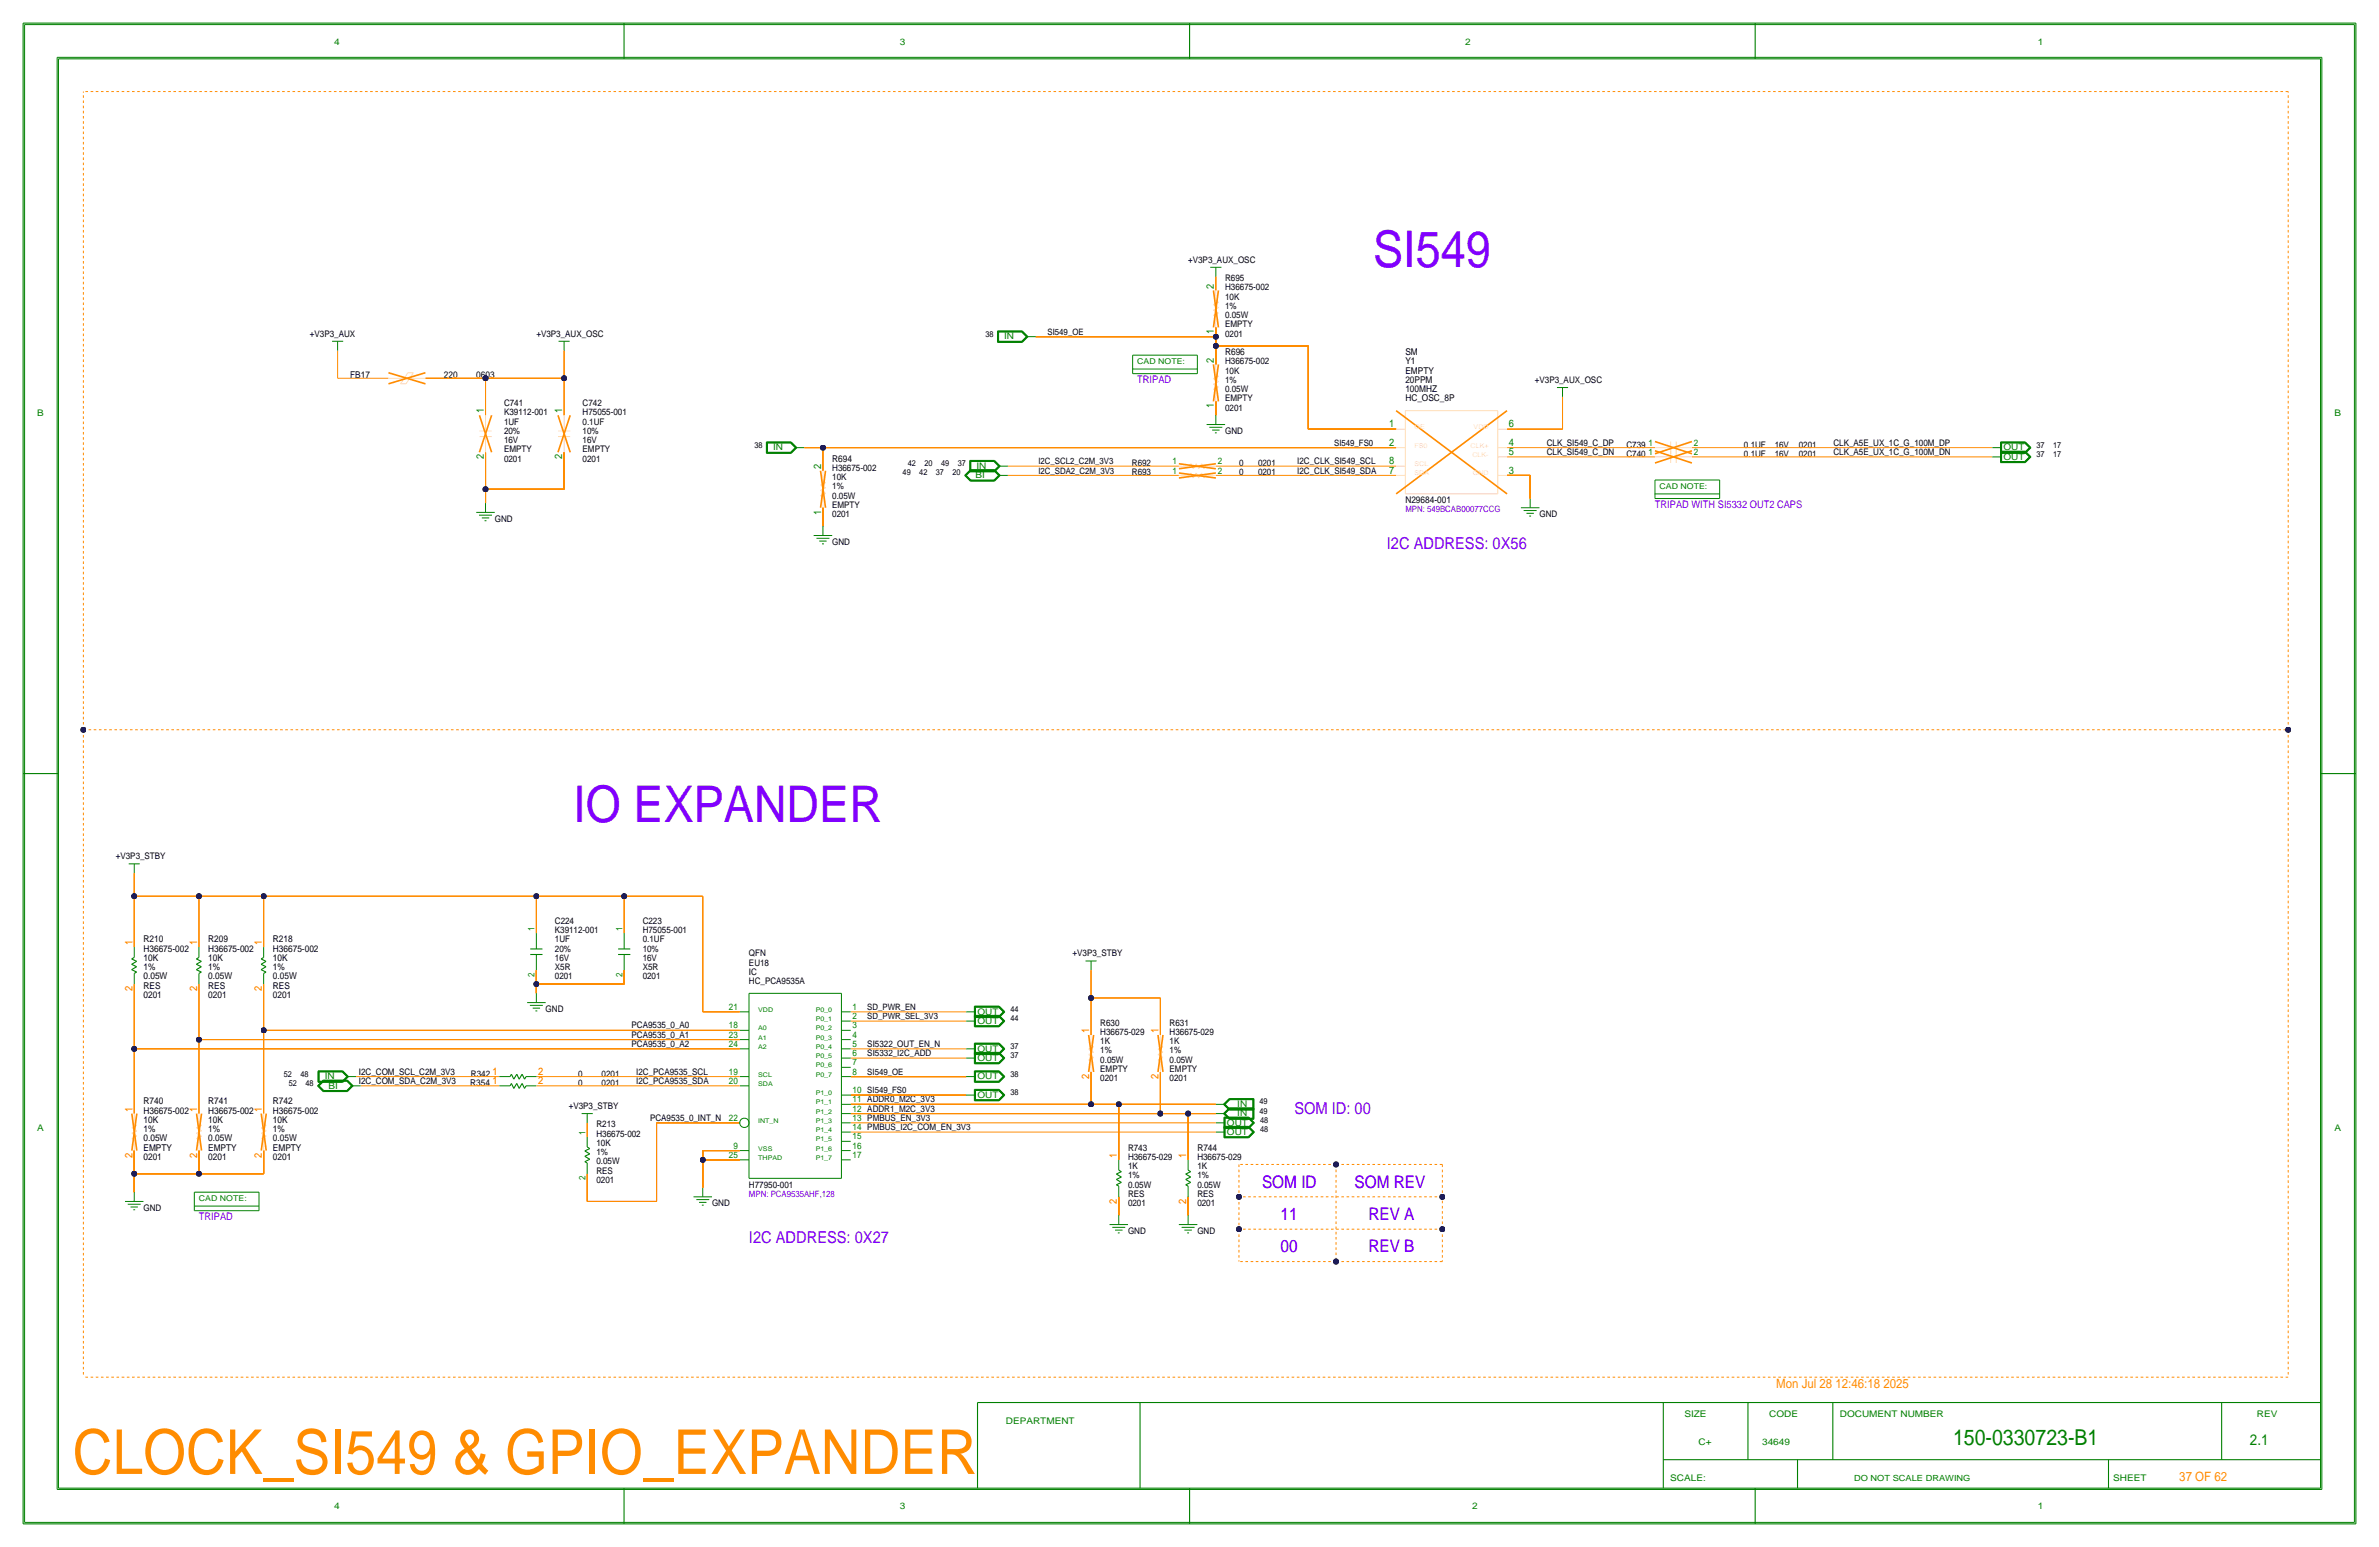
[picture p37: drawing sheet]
<svg xmlns="http://www.w3.org/2000/svg" width="654mm" height="425mm" viewBox="0 0 654 425" stroke-linecap="round" stroke-linejoin="round" font-family="sans-serif">
<defs><g id="words">
<text font-size="17" x="20" y="404.8">CLOCK_SI549 &amp; GPIO_EXPANDER</text>
<g font-size="13.9">
<text x="377.2" y="73.4">SI549</text>
<text x="157.5" y="225.8">IO EXPANDER</text>
</g>
<text font-size="6" x="536.6" y="397">150-0330723-B1</text>
<g font-size="4.7">
<text x="346.8" y="326.1">SOM ID</text>
<text x="351.8" y="335">11</text>
<text x="376" y="335">REV A</text>
<text x="351.8" y="343.9">00</text>
<text x="376" y="343.9">REV B</text>
</g>
<text font-size="4.7" fill="#00f" x="372.2" y="326.1">SOM REV</text>
<g font-size="4.5">
<text x="381.1" y="150.9">I2C ADDRESS: 0X56</text>
<text x="355.7" y="305.8">SOM ID: 00</text>
<text x="205.8" y="341.4">I2C ADDRESS: 0X27</text>
</g>
<text font-size="4.1" x="618.2" y="397">2.1</text>
<g font-size="3.5">
<text x="488" y="381.3">Mon Jul 28 12:46:18 2025</text>
<text x="598.8" y="406.8">37 OF 62</text>
</g>
<g font-size="2.9">
<text x="333.6" y="79.2" transform="rotate(-90 333.6 79.2)">2</text>
<text x="333.6" y="91.8" transform="rotate(-90 333.6 91.8)">1</text>
<text x="333.6" y="99.6" transform="rotate(-90 333.6 99.6)">2</text>
<text x="312.5" y="105.2">TRIPAD</text>
<text x="132.9" y="113.5" transform="rotate(-90 132.9 113.5)">1</text>
<text x="154.5" y="113.5" transform="rotate(-90 154.5 113.5)">1</text>
<text x="333.6" y="112.2" transform="rotate(-90 333.6 112.2)">1</text>
<text x="381.7" y="117.3">1</text>
<text x="414.6" y="117.3">6</text>
<text x="381.7" y="122.4">2</text>
<text x="414.6" y="122.4">4</text>
<text x="414.6" y="125">5</text>
<text x="132.9" y="126.1" transform="rotate(-90 132.9 126.1)">2</text>
<text x="154.5" y="126.1" transform="rotate(-90 154.5 126.1)">2</text>
<text x="225.6" y="128.8" transform="rotate(-90 225.6 128.8)">2</text>
<text x="381.7" y="127.5">8</text>
<text x="381.7" y="130">7</text>
<text x="414.6" y="130">3</text>
<text x="225.6" y="141.4" transform="rotate(-90 225.6 141.4)">1</text>
<text x="454.7" y="139.4">TRIPAD WITH SI5332 OUT2 CAPS</text>
<text x="36.4" y="259.6" transform="rotate(-90 36.4 259.6)">1</text>
<text x="54.2" y="259.6" transform="rotate(-90 54.2 259.6)">1</text>
<text x="71.9" y="259.6" transform="rotate(-90 71.9 259.6)">1</text>
<text x="36.4" y="272.2" transform="rotate(-90 36.4 272.2)">2</text>
<text x="54.2" y="272.2" transform="rotate(-90 54.2 272.2)">2</text>
<text x="71.9" y="272.2" transform="rotate(-90 71.9 272.2)">2</text>
<text x="299.3" y="283.7" transform="rotate(-90 299.3 283.7)">1</text>
<text x="318.3" y="283.7" transform="rotate(-90 318.3 283.7)">1</text>
<text x="135.3" y="297.7">1</text>
<text x="135.3" y="295.1">1</text>
<text x="147.9" y="297.7">2</text>
<text x="147.9" y="295.1">2</text>
<text x="299.3" y="296.3" transform="rotate(-90 299.3 296.3)">2</text>
<text x="318.3" y="296.3" transform="rotate(-90 318.3 296.3)">2</text>
<text x="36.4" y="305.3" transform="rotate(-90 36.4 305.3)">1</text>
<text x="54.2" y="305.3" transform="rotate(-90 54.2 305.3)">1</text>
<text x="71.9" y="305.3" transform="rotate(-90 71.9 305.3)">1</text>
<text x="36.4" y="317.9" transform="rotate(-90 36.4 317.9)">2</text>
<text x="54.2" y="317.9" transform="rotate(-90 54.2 317.9)">2</text>
<text x="71.9" y="317.9" transform="rotate(-90 71.9 317.9)">2</text>
<text x="306.9" y="318" transform="rotate(-90 306.9 318)">1</text>
<text x="325.9" y="318" transform="rotate(-90 325.9 318)">1</text>
<text x="54.7" y="335">TRIPAD</text>
<text x="306.9" y="330.6" transform="rotate(-90 306.9 330.6)">2</text>
<text x="325.9" y="330.6" transform="rotate(-90 325.9 330.6)">2</text>
</g>
<g font-size="2.6">
<text x="336.6" y="97.5">R696</text>
<text x="386.1" y="100.1">Y1</text>
<text x="386.1" y="97.5">SM</text>
<text x="96.2" y="103.9">FB17</text>
<text x="122" y="103.9">220</text>
<text x="130.9" y="103.9">0603</text>
<text x="386.1" y="105.2">20PPM</text>
<text x="386.1" y="107.7">100MHZ</text>
<text x="386.1" y="102.6">EMPTY</text>
<text x="386.1" y="110.2">HC_OSC_8P</text>
<text x="228.7" y="126.7">R694</text>
<text x="386.1" y="138.2">N29684-001</text>
<text x="39.4" y="261.4">H36675-002</text>
<text x="39.4" y="263.9">10K</text>
<text x="39.4" y="258.8">R210</text>
<text x="57.2" y="261.4">H36675-002</text>
<text x="57.2" y="263.9">10K</text>
<text x="57.2" y="258.8">R209</text>
<text x="75" y="261.4">H36675-002</text>
<text x="75" y="263.9">10K</text>
<text x="75" y="258.8">R218</text>
<text x="39.4" y="266.4">1%</text>
<text x="39.4" y="269">0.05W</text>
<text x="57.2" y="266.4">1%</text>
<text x="57.2" y="269">0.05W</text>
<text x="75" y="269">0.05W</text>
<text x="75" y="266.4">1%</text>
<text x="39.4" y="274.1">0201</text>
<text x="39.4" y="271.5">RES</text>
<text x="57.2" y="274.1">0201</text>
<text x="57.2" y="271.5">RES</text>
<text x="75" y="274.1">0201</text>
<text x="75" y="271.5">RES</text>
<text x="129.2" y="298.2">R354</text>
<text x="39.4" y="305.8">H36675-002</text>
<text x="39.4" y="303.3">R740</text>
<text x="57.2" y="303.3">R741</text>
<text x="57.2" y="305.8">H36675-002</text>
<text x="75" y="303.3">R742</text>
<text x="75" y="305.8">H36675-002</text>
<text x="39.4" y="310.9">1%</text>
<text x="39.4" y="308.4">10K</text>
<text x="57.2" y="308.4">10K</text>
<text x="57.2" y="310.9">1%</text>
<text x="75" y="308.4">10K</text>
<text x="75" y="310.9">1%</text>
<text x="39.4" y="316">EMPTY</text>
<text x="39.4" y="313.4">0.05W</text>
<text x="57.2" y="316">EMPTY</text>
<text x="57.2" y="313.4">0.05W</text>
<text x="75" y="316">EMPTY</text>
<text x="75" y="313.4">0.05W</text>
<text x="329" y="316">R744</text>
<text x="39.4" y="318.5">0201</text>
<text x="57.2" y="318.5">0201</text>
<text x="75" y="318.5">0201</text>
</g>
<g font-size="2.5">
<text x="91.8" y="12.2">4</text>
<text x="247.2" y="12.2">3</text>
<text x="402.6" y="12.2">2</text>
<text x="559.9" y="12.2">1</text>
<text x="326.4" y="72.1">+V3P3_AUX_OSC</text>
<text x="336.6" y="77.2">R695</text>
<text x="336.6" y="82.3">10K</text>
<text x="336.6" y="79.8">H36675-002</text>
<text x="336.6" y="84.8">1%</text>
<text x="336.6" y="87.4">0.05W</text>
<text x="336.6" y="89.9">EMPTY</text>
<text x="85.1" y="92.5">+V3P3_AUX</text>
<text x="147.4" y="92.5">+V3P3_AUX_OSC</text>
<text x="275.9" y="93.2">IN</text>
<text x="336.6" y="92.5">0201</text>
<text x="336.6" y="100.1">H36675-002</text>
<text x="336.6" y="107.7">0.05W</text>
<text x="336.6" y="105.2">1%</text>
<text x="336.6" y="102.6">10K</text>
<text x="421.7" y="105.2">+V3P3_AUX_OSC</text>
<text x="138.5" y="111.5">C741</text>
<text x="160.1" y="111.5">C742</text>
<text x="336.6" y="110.2">EMPTY</text>
<text x="336.6" y="112.8">0201</text>
<text x="10.2" y="114.3">B</text>
<text x="138.5" y="114">K39112-001</text>
<text x="138.5" y="119.1">20%</text>
<text x="138.5" y="116.6">1UF</text>
<text x="160.1" y="114">H75055-001</text>
<text x="160.1" y="116.6">0.1UF</text>
<text x="160.1" y="119.1">10%</text>
<text x="336.6" y="119.1">GND</text>
<text x="641.5" y="114.3">B</text>
<text x="138.5" y="124.2">EMPTY</text>
<text x="138.5" y="121.7">16V</text>
<text x="160.1" y="124.2">EMPTY</text>
<text x="160.1" y="121.7">16V</text>
<text x="212.4" y="123.7">IN</text>
<text x="425" y="122.4">CLK_SI549_C_DP</text>
<text x="425" y="125">CLK_SI549_C_DN</text>
<text x="446.9" y="122.9">C739</text>
<text x="446.9" y="125.5">C740</text>
<text x="479.2" y="125.5">0.1UF</text>
<text x="479.2" y="122.9">0.1UF</text>
<text x="487.6" y="125.5">16V</text>
<text x="487.6" y="122.9">16V</text>
<text x="494.2" y="125.5">0201</text>
<text x="494.2" y="122.9">0201</text>
<text x="503.7" y="125">CLK_A5E_UX_1C_G_100M_DN</text>
<text x="503.7" y="122.4">CLK_A5E_UX_1C_G_100M_DP</text>
<text x="550.5" y="123.7">OUT</text>
<text x="138.5" y="126.7">0201</text>
<text x="160.1" y="126.7">0201</text>
<text x="228.7" y="131.8">10K</text>
<text x="228.7" y="129.3">H36675-002</text>
<text x="268" y="131.3">BI</text>
<text x="268.3" y="128.8">IN</text>
<text x="311" y="130.6">R693</text>
<text x="311" y="128">R692</text>
<text x="322.2" y="130">1</text>
<text x="322.2" y="127.5">1</text>
<text x="334.6" y="127.5">2</text>
<text x="334.6" y="130">2</text>
<text x="340.5" y="128">0</text>
<text x="340.5" y="130.6">0</text>
<text x="345.6" y="128">0201</text>
<text x="345.6" y="130.6">0201</text>
<text x="356.4" y="130">I2C_CLK_SI549_SDA</text>
<text x="356.4" y="127.5">I2C_CLK_SI549_SCL</text>
<text x="550.5" y="126.2">OUT</text>
<text x="228.7" y="134.4">1%</text>
<text x="228.7" y="136.9">0.05W</text>
<text x="135.9" y="143.3">GND</text>
<text x="228.7" y="139.4">EMPTY</text>
<text x="228.7" y="142">0201</text>
<text x="423" y="142">GND</text>
<text x="228.7" y="149.6">GND</text>
<text x="31.8" y="236">+V3P3_STBY</text>
<text x="146.9" y="255.8" transform="rotate(-90 146.9 255.8)">1</text>
<text x="152.5" y="256.3">K39112-001</text>
<text x="152.5" y="253.7">C224</text>
<text x="171" y="255.8" transform="rotate(-90 171 255.8)">1</text>
<text x="176.6" y="253.7">C223</text>
<text x="176.6" y="256.3">H75055-001</text>
<text x="152.5" y="261.4">20%</text>
<text x="152.5" y="258.8">1UF</text>
<text x="152.5" y="263.9">16V</text>
<text x="176.6" y="258.8">0.1UF</text>
<text x="176.6" y="261.4">10%</text>
<text x="176.6" y="263.9">16V</text>
<text x="205.8" y="262.6">QFN</text>
<text x="294.7" y="262.6">+V3P3_STBY</text>
<text x="146.9" y="268.2" transform="rotate(-90 146.9 268.2)">2</text>
<text x="152.5" y="269">0201</text>
<text x="152.5" y="266.4">X5R</text>
<text x="171" y="268.2" transform="rotate(-90 171 268.2)">2</text>
<text x="176.6" y="269">0201</text>
<text x="176.6" y="266.4">X5R</text>
<text x="205.8" y="267.7">IC</text>
<text x="205.8" y="265.2">EU18</text>
<text x="205.8" y="270.3">HC_PCA9535A</text>
<text x="149.9" y="277.9">GND</text>
<text x="302.3" y="281.7">R630</text>
<text x="321.4" y="281.7">R631</text>
<text x="173.5" y="282.4">PCA9535_0_A0</text>
<text x="173.5" y="287.5">PCA9535_0_A2</text>
<text x="173.5" y="285">PCA9535_0_A1</text>
<text x="238.3" y="287.5">SI5322_OUT_EN_N</text>
<text x="302.3" y="286.8">1K</text>
<text x="302.3" y="284.2">H36675-029</text>
<text x="321.4" y="284.2">H36675-029</text>
<text x="321.4" y="286.8">1K</text>
<text x="238.3" y="290.1">SI5332_I2C_ADD</text>
<text x="302.3" y="291.8">0.05W</text>
<text x="302.3" y="289.3">1%</text>
<text x="321.4" y="291.8">0.05W</text>
<text x="321.4" y="289.3">1%</text>
<text x="89.2" y="296.4">IN</text>
<text x="90.2" y="299">BI</text>
<text x="98.6" y="295.1">I2C_COM_SCL_C2M_3V3</text>
<text x="98.6" y="297.7">I2C_COM_SDA_C2M_3V3</text>
<text x="129.4" y="295.7">R342</text>
<text x="158.8" y="298.2">0</text>
<text x="158.8" y="295.7">0</text>
<text x="165.3" y="298.2">0201</text>
<text x="165.3" y="295.7">0201</text>
<text x="174.8" y="297.7">I2C_PCA9535_SDA</text>
<text x="174.8" y="295.1">I2C_PCA9535_SCL</text>
<text x="302.3" y="294.4">EMPTY</text>
<text x="302.3" y="296.9">0201</text>
<text x="321.4" y="294.4">EMPTY</text>
<text x="321.4" y="296.9">0201</text>
<text x="156.3" y="304.5">+V3P3_STBY</text>
<text x="339.9" y="304">IN</text>
<text x="10.2" y="310.6">A</text>
<text x="163.9" y="309.6">R213</text>
<text x="178.6" y="307.8">PCA9535_0_INT_N</text>
<text x="337.1" y="311.7">OUT</text>
<text x="337.1" y="309.1">OUT</text>
<text x="339.9" y="306.6">IN</text>
<text x="641.5" y="310.6">A</text>
<text x="163.9" y="317.2">1%</text>
<text x="163.9" y="314.7">10K</text>
<text x="163.9" y="312.2">H36675-002</text>
<text x="201.5" y="315.5">9</text>
<text x="309.9" y="316">R743</text>
<text x="163.9" y="319.8">0.05W</text>
<text x="163.9" y="322.3">RES</text>
<text x="309.9" y="323.6">1%</text>
<text x="309.9" y="321.1">1K</text>
<text x="309.9" y="318.5">H36675-029</text>
<text x="329" y="321.1">1K</text>
<text x="329" y="323.6">1%</text>
<text x="329" y="318.5">H36675-029</text>
<text x="163.9" y="324.9">0201</text>
<text x="205.8" y="326.1">H77950-001</text>
<text x="309.9" y="328.7">RES</text>
<text x="309.9" y="326.1">0.05W</text>
<text x="329" y="326.1">0.05W</text>
<text x="329" y="328.7">RES</text>
<text x="39.4" y="332.5">GND</text>
<text x="195.6" y="331.2">GND</text>
<text x="309.9" y="331.2">0201</text>
<text x="329" y="331.2">0201</text>
<text x="309.9" y="338.8">GND</text>
<text x="329" y="338.8">GND</text>
<text x="462.8" y="389.1">SIZE</text>
<text x="486.1" y="389.1">CODE</text>
<text x="505.5" y="389.1">DOCUMENT NUMBER</text>
<text x="620.1" y="389.1">REV</text>
<text x="276.4" y="391.1">DEPARTMENT</text>
<text x="466.7" y="397">C+</text>
<text x="484.2" y="397">34649</text>
<text x="458.9" y="406.8">SCALE:</text>
<text x="580.6" y="406.8">SHEET</text>
<text x="91.8" y="414.5">4</text>
<text x="247.2" y="414.5">3</text>
<text x="404.5" y="414.5">2</text>
<text x="559.9" y="414.5">1</text>
</g>
<g font-size="2.5" fill="#008000">
<text x="453" y="122.4">1</text>
<text x="453" y="125">1</text>
<text x="465.4" y="122.4">2</text>
<text x="465.4" y="125">2</text>
<text x="200.3" y="277.4">21</text>
<text x="234.2" y="277.4">1</text>
<text x="234.2" y="279.9">2</text>
<text x="268.5" y="281.2">OUT</text>
<text x="268.5" y="278.6">OUT</text>
<text x="200.3" y="282.4">18</text>
<text x="200.3" y="287.5">24</text>
<text x="200.3" y="285">23</text>
<text x="234.2" y="287.5">5</text>
<text x="234.2" y="285">4</text>
<text x="234.2" y="282.4">3</text>
<text x="234.2" y="290.1">6</text>
<text x="234.2" y="292.6">7</text>
<text x="268.5" y="288.8">OUT</text>
<text x="268.5" y="291.3">OUT</text>
<text x="200.3" y="295.1">19</text>
<text x="200.3" y="297.7">20</text>
<text x="234.2" y="295.1">8</text>
<text x="268.5" y="296.4">OUT</text>
<text x="234.2" y="305.3">12 ADDR1_M2C_3V3</text>
<text x="234.2" y="302.8">11 ADDR0_M2C_3V3</text>
<text x="234.2" y="300.2">10 SI549_FS0</text>
<text x="268.5" y="301.5">OUT</text>
<text x="160.8" y="311.7" transform="rotate(-90 160.8 311.7)">1</text>
<text x="200.3" y="307.8">22</text>
<text x="234.2" y="307.8">13 PMBUS_EN_3V3</text>
<text x="234.2" y="310.4">14 PMBUS_I2C_COM_EN_3V3</text>
<text x="234.2" y="315.5">16</text>
<text x="234.2" y="312.9">15</text>
<text x="200.3" y="318">25</text>
<text x="234.2" y="318">17</text>
<text x="160.8" y="324.1" transform="rotate(-90 160.8 324.1)">2</text>
</g>
<g font-size="2.4">
<text x="287.8" y="91.9">SI549_OE</text>
<text x="366.6" y="122.4">SI549_FS0</text>
<text x="285.3" y="127.5">I2C_SCL2_C2M_3V3</text>
<text x="285.3" y="130">I2C_SDA2_C2M_3V3</text>
<text x="386.1" y="140.7">MPN: 549BCAB00077CCG</text>
<text x="238.3" y="277.4">SD_PWR_EN</text>
<text x="238.3" y="279.9">SD_PWR_SEL_3V3</text>
<text x="238.3" y="295.1">SI549_OE</text>
<text x="205.8" y="328.7">MPN: PCA9535AHF,128</text>
</g>
<g font-size="2.3">
<text x="270.8" y="92.5">38</text>
<text x="207.3" y="122.9">38</text>
<text x="559.6" y="125.5">37</text>
<text x="559.6" y="122.9">37</text>
<text x="564.1" y="125.5">17</text>
<text x="564.1" y="122.9">17</text>
<text x="248" y="130.6">49</text>
<text x="249.4" y="128">42</text>
<text x="252.6" y="130.6">42</text>
<text x="254" y="128">20</text>
<text x="257.1" y="130.6">37</text>
<text x="258.6" y="128">49</text>
<text x="261.7" y="130.6">20</text>
<text x="263.1" y="128">37</text>
<text x="277.6" y="277.9">44</text>
<text x="277.6" y="280.4">44</text>
<text x="277.6" y="290.6">37</text>
<text x="277.6" y="288">37</text>
<text x="78" y="295.7">52</text>
<text x="79.3" y="298.2">52</text>
<text x="82.5" y="295.7">48</text>
<text x="83.9" y="298.2">48</text>
<text x="277.6" y="295.7">38</text>
<text x="277.6" y="300.7">38</text>
<text x="346" y="303.3">49</text>
<text x="346" y="305.8">49</text>
<text x="346.2" y="308.4">48</text>
<text x="346.2" y="310.9">48</text>
<text x="509.4" y="406.8">DO NOT SCALE DRAWING</text>
</g>
<g font-size="2.2">
<text x="312.5" y="100.1">CAD NOTE:</text>
<text x="456" y="134.4">CAD NOTE:</text>
<text x="54.7" y="329.9">CAD NOTE:</text>
</g>
<g font-size="1.8">
<text x="388.7" y="117.9">OE</text>
<text x="404.9" y="117.9">VDD</text>
<text x="388.7" y="122.9">FS0</text>
<text x="404.1" y="122.9">CLK+</text>
<text x="404.6" y="125.5">CLK-</text>
<text x="388.7" y="128">SCL</text>
<text x="388.7" y="130.6">SDA</text>
<text x="404.7" y="130.6">GND</text>
<text x="208.3" y="277.9">VDD</text>
<text x="224.1" y="277.9">P0_0</text>
<text x="224.1" y="280.4">P0_1</text>
<text x="208.3" y="285.5">A1</text>
<text x="208.3" y="283">A0</text>
<text x="224.1" y="283">P0_2</text>
<text x="224.1" y="285.5">P0_3</text>
<text x="208.3" y="288">A2</text>
<text x="224.1" y="288">P0_4</text>
<text x="224.1" y="290.6">P0_5</text>
<text x="224.1" y="293.1">P0_6</text>
<text x="208.3" y="298.2">SDA</text>
<text x="208.3" y="295.7">SCL</text>
<text x="224.1" y="295.7">P0_7</text>
<text x="224.1" y="300.7">P1_0</text>
<text x="224.1" y="303.3">P1_1</text>
<text x="224.1" y="305.8">P1_2</text>
<text x="208.3" y="308.4">INT_N</text>
<text x="224.1" y="308.4">P1_3</text>
<text x="224.1" y="310.9">P1_4</text>
<text x="208.3" y="316">VSS</text>
<text x="224.1" y="313.4">P1_5</text>
<text x="224.1" y="316">P1_6</text>
<text x="208.3" y="318.5">THPAD</text>
<text x="224.1" y="318.5">P1_7</text>
</g>
</g></defs>
<!-- layer: Print Layer -->
<g fill="none" stroke="#000" stroke-width=".27">
<path d="M6.8 6.8h640.1zM6.8 6.8v411.3zM15.7 15.7h622.2zM15.7 15.7v393.3zM637.9 15.7v393.3zM646.9 6.8v411.3zM332.5 73.4h3.1zM334.1 75.9v3.9zM334.1 73.4v2.5zM334.1 79.8v2.7zM91.2 93.7h3.1zM92.8 96.3v7.6z"/>
<path d="M92.8 93.7v2.6zM153.5 93.7h3zM155 96.3v7.6zM155 93.7v2.6zM274.1 90.9v3.1zM274.1 94h6.8zM274.1 90.9h6.8zM274.2 91h6.6zM274.2 91v2.9zM274.2 93.9h6.6zM274.3 91.1h6.5zM274.3 91.1v2.7z"/>
<path d="M274.3 93.8h6.5zM274.4 91.2h6.3zM274.4 91.2v2.5zM274.4 93.7h6.3zM280.7 91.2l1.3 1.3zM280.8 91.1l1.3 1.4zM280.8 93.8l1.3-1.3zM280.8 91l1.5 1.5zM280.9 90.9l1.5 1.6zM280.9 94l1.5-1.5zM282 92.5h2.5zM282 92.5l-1.3 1.2z"/>
<path d="M282.3 92.5l-1.5 1.4zM284.5 92.5h49.6zM311.2 97.5h17.8zM311.2 97.5v5.1zM329 97.5v5.1zM334.1 92.5v2.5zM334.1 89.9v2.6zM334.1 95h25.4zM334.1 95v5.1zM334.1 87v2.9zM359.5 95v22.9zM92.8 103.9h13.9z"/>
<path d="M106.7 103.9h4.3zM110 105.4h1.6zM112.1 102.4h1.5zM112.1 102.4l-2.1 3zM112.6 103.9h4.3zM113.6 102.4l-2 3zM116.9 103.9h16.5zM133.4 103.9h21.6zM133.4 103.9v10.1zM133.4 119.9v4.3zM133.4 114v4.4zM155 119.9v4.3z"/>
<path d="M155 114v4.4zM155 103.9v10.1zM311.2 102.6h17.8zM311.2 101.3h17.8zM331.5 116.6h5.1zM332.3 117.3h3.5zM333 118.1h2.1zM333.8 118.9h.5zM334.1 114v2.6zM334.1 110.2v3.8zM334.1 100.1v2.8zM334.1 107.3v2.9z"/>
<path d="M359.5 117.9h24.1zM383.6 117.9h2.5zM386.1 112.8v22.8zM386.1 112.8h25.4zM411.5 117.9h2.6zM411.5 112.8v22.8zM414.1 117.9h15.2zM427.8 106.4h3zM429.3 109v8.9zM429.3 106.4v2.6zM133.4 134.4h21.6zM133.4 124.2v10.2z"/>
<path d="M133.4 134.4v3.8zM133.4 138.2v2.5zM155 124.2v10.2zM210.6 121.4v3.1zM210.6 124.5h6.8zM210.6 121.4h6.8zM210.7 121.5h6.6zM210.7 121.5v2.9zM210.7 124.4h6.6zM210.8 121.6h6.5zM210.8 121.6v2.7zM210.8 124.3h6.5z"/>
<path d="M210.9 121.7h6.3zM210.9 121.7v2.5zM210.9 124.2h6.3zM217.2 121.7l1.3 1.2zM217.3 121.6l1.3 1.3zM217.3 124.3l1.3-1.4zM217.3 121.5l1.5 1.4zM217.4 121.4l1.5 1.5zM217.4 124.5l1.5-1.6zM218.5 122.9h2.5zM218.5 122.9l-1.3 1.3zM218.8 122.9l-1.5 1.5z"/>
<path d="M221 122.9h5.1zM226.1 122.9h157.5zM226.1 122.9v6.4zM226.1 139.4v5.1zM226.1 129.3v2.8zM226.1 136.5v2.9zM265 130.6l1.6 1.5zM265.2 130.6l1.4 1.4zM265.3 130.6l1.4-1.4zM265.3 130.6l1.4 1.3zM265.5 130.6l1.3-1.3zM265.5 130.6l1.3 1.2z"/>
<path d="M266.4 126.4v3.2zM266.4 129.6h6.9zM266.4 126.4h6.9zM266.5 126.5h6.7zM266.5 126.5v3zM266.5 129.5h6.7zM266.6 129l-1.6 1.6zM266.6 132.1h6.7zM266.6 129h6.7zM266.6 129.1l-1.4 1.5zM266.6 132h6.6zM266.6 129.1h6.6z"/>
<path d="M266.6 126.6h6.6zM266.6 126.6v2.8zM266.6 129.4h6.6zM266.7 131.9h6.5zM266.7 129.2h6.5zM266.8 131.8h6.3zM266.8 129.3h6.3zM266.8 126.7h6.3zM266.8 126.7v2.6zM273.1 131.8l1.3-1.2zM273.1 129.3l1.3 1.3zM273.1 126.7l1.3 1.3z"/>
<path d="M273.2 131.9l1.3-1.3zM273.2 129.2l1.3 1.4zM273.2 126.6l1.3 1.4zM273.2 129.4l1.3-1.4zM273.2 129.1l1.5 1.5zM273.2 126.5l1.5 1.5zM273.3 132.1l1.5-1.5zM273.3 129l1.5 1.6zM273.3 126.4l1.5 1.6zM273.3 129.6l1.5-1.6zM274.4 130.6h2.5zM274.4 128h2.5z"/>
<path d="M274.4 128l-1.3 1.3zM274.7 130.6l-1.5 1.4zM274.7 128l-1.5 1.5zM276.9 130.6h47zM276.9 128h47zM323.9 128h2.9zM323.9 130.6h2.9zM331.2 128h2.9zM331.2 130.6h2.9zM334.1 128h49.5zM334.1 130.6h49.5zM383.6 122.9h2.5z"/>
<path d="M383.6 130.6h2.5zM383.6 128h2.5zM386.1 135.6h25.4zM411.5 122.9h2.6zM411.5 125.5h2.6zM411.5 130.6h2.6zM414.1 125.5h40.6zM414.1 122.9h40.6zM414.1 130.6h6.3zM417.9 139.4h5.1zM420.4 136.9v2.5zM420.4 130.6v6.3z"/>
<path d="M454.7 131.8h17.8zM454.7 136.9h17.8zM454.7 135.6h17.8zM454.7 131.8v5.1zM454.7 125.5h4.3zM454.7 122.9h4.3zM460.6 125.5h4.3zM460.6 122.9h4.3zM464.9 122.9h82.5zM464.9 125.5h82.5zM472.5 131.8v5.1zM547.4 125.5h2.6z"/>
<path d="M547.4 122.9h2.6zM549.7 123.9h6.8zM549.7 127.1h6.8zM549.7 123.9v3.2zM549.7 121.4h6.8zM549.7 124.5h6.8zM549.7 121.4v3.1zM549.8 124h6.6zM549.8 124v2.9zM549.8 126.9h6.6zM549.8 121.5h6.6zM549.8 121.5v2.9z"/>
<path d="M549.8 124.4h6.6zM549.9 124.1h6.5zM549.9 124.1v2.7zM549.9 126.8h6.5zM549.9 121.6h6.5zM549.9 121.6v2.7zM549.9 124.3h6.5zM550 124.2h6.3zM550 124.2v2.5zM550 126.7h6.3zM550 121.7h6.3zM550 121.7v2.5z"/>
<path d="M556.3 124.2l1.3 1.3zM556.3 121.7l1.3 1.2zM556.4 124.1l1.3 1.4zM556.4 126.8l1.3-1.3zM556.4 121.6l1.3 1.3zM556.4 124.3l1.3-1.4zM556.4 124l1.5 1.5zM556.4 126.9l1.5-1.4zM556.4 121.5l1.5 1.4zM556.4 124.4l1.5-1.5zM556.5 123.9l1.5 1.6zM556.5 127.1l1.5-1.6z"/>
<path d="M556.5 121.4l1.5 1.5zM556.5 124.5l1.5-1.6zM557.6 125.5l-1.3 1.2zM557.6 122.9l-1.3 1.3zM130.9 140.7h5zM131.6 141.5h3.6zM132.4 142.2h2zM133.1 143h.6zM223.6 147.1h5.1zM224.3 147.8h3.6zM225.1 148.6h2zM225.9 149.4h.5z"/>
<path d="M226.1 144.5v2.6zM418.6 140.2h3.6zM419.4 141h2zM420.2 141.7h.5zM35.4 237.2h3zM36.9 239.8v6.3zM36.9 237.2v2.6zM36.9 246.1h17.8zM36.9 246.1v14zM54.7 246.1h17.7zM54.7 246.1v14zM72.4 246.1h75z"/>
<path d="M72.4 246.1v14zM147.4 256.3v4.3zM147.4 246.1h24.1zM147.4 246.1v10.2zM171.5 246.1h21.6zM171.5 246.1v10.2zM171.5 256.3v4.3zM193.1 246.1v31.8zM36.9 267.3v3zM36.9 260.1v2.8zM36.9 270.3v17.7zM54.7 267.3v3z"/>
<path d="M54.7 260.1v2.8zM54.7 270.3v15.2zM72.4 267.3v3zM72.4 260.1v2.8zM72.4 270.3v12.7zM144.8 275.3h5.1zM145.6 276.1h3.5zM146.4 276.9h2zM147.1 277.6h.5zM147.4 262.1v4.3zM147.4 270.3h24.1zM147.4 266.4v3.9z"/>
<path d="M147.4 270.3v2.5zM147.4 272.8v2.5zM171.5 266.4v3.9zM171.5 262.1v4.3zM193.1 277.9h10.2zM203.3 277.9h2.5zM205.8 272.8h25.4zM205.8 272.8v50.8zM231.2 277.9h2.5zM231.2 272.8v50.8zM233.7 277.9h31.8zM265.5 277.9h2.5z"/>
<path d="M267.7 278.8h6.8zM267.7 278.8v3.2zM267.7 276.3h6.8zM267.7 279.5h6.8zM267.7 276.3v3.2zM267.8 278.9h6.7zM267.8 278.9v3zM267.8 276.4h6.7zM267.8 276.4v2.9zM267.8 279.3h6.7zM267.9 279h6.5zM267.9 279v2.8z"/>
<path d="M267.9 276.5h6.5zM267.9 276.5v2.7zM267.9 279.2h6.5zM268 279.1h6.4zM268 279.1v2.6zM268 276.6h6.4zM268 276.6v2.5zM274.4 279.1l1.2 1.3zM274.4 276.6l1.2 1.3zM274.4 279l1.4 1.4zM274.4 276.5l1.4 1.4zM274.4 279.2l1.4-1.3z"/>
<path d="M274.5 278.9l1.4 1.5zM274.5 276.4l1.4 1.5zM274.5 279.3l1.4-1.4zM274.5 278.8l1.6 1.6zM274.5 276.3l1.6 1.6zM274.5 279.5l1.6-1.6zM275.6 277.9l-1.2 1.2zM298.2 263.9h3.1zM299.8 263.9v2.5zM299.8 274.1h19zM299.8 266.4v7.7zM299.8 274.1v10.1z"/>
<path d="M318.8 274.1v10.1zM36.9 288h166.4zM36.9 288v17.8zM54.7 285.5h148.6zM54.7 285.5v20.3zM72.4 283h130.9zM72.4 283v22.8zM87.2 298.2l1.6 1.6zM87.4 298.2l1.4 1.5zM87.4 294.1v3.1zM87.4 297.2h6.8zM87.4 294.1h6.8z"/>
<path d="M87.5 294.2h6.6zM87.5 294.2v2.9zM87.5 297.1h6.6zM87.5 298.2l1.4-1.4zM87.5 298.2l1.4 1.4zM87.6 294.3h6.5zM87.6 294.3v2.7zM87.6 297h6.5zM87.7 298.2l1.3 1.3zM87.7 294.4h6.3zM87.7 294.4v2.5zM87.7 296.9h6.3z"/>
<path d="M88.8 296.6l-1.6 1.6zM88.8 299.8h6.7zM88.8 296.6h6.7zM88.8 296.7l-1.4 1.5zM88.8 299.7h6.6zM88.8 296.7h6.6zM88.9 299.6h6.5zM88.9 296.8h6.5zM89 296.9l-1.3 1.3zM89 299.5h6.3zM89 296.9h6.3zM94 294.4l1.3 1.3z"/>
<path d="M94.1 294.3l1.4 1.4zM94.1 297l1.4-1.3zM94.1 294.2l1.5 1.5zM94.2 294.1l1.6 1.6zM94.2 297.2l1.6-1.5zM95.3 295.7h2.5zM95.3 295.7l-1.3 1.2zM95.3 299.5l1.3-1.3zM95.3 296.9l1.3 1.3zM95.4 299.6l1.3-1.4zM95.4 296.8l1.3 1.4zM95.4 296.7l1.5 1.5z"/>
<path d="M95.5 299.8l1.5-1.6zM95.5 296.6l1.5 1.6zM95.6 295.7l-1.5 1.4zM96.6 298.2h2.5zM96.9 298.2l-1.5 1.5zM97.8 295.7h39.4zM99.1 298.2h38.1zM137.2 298.2h3zM137.2 295.7h3zM144.5 298.2h2.9zM144.5 295.7h2.9zM147.4 295.7h55.9z"/>
<path d="M147.4 298.2h55.9zM203.3 283h2.5zM203.3 288h2.5zM203.3 295.7h2.5zM203.3 298.2h2.5zM203.3 285.5h2.5zM231.2 283h2.5zM231.2 280.4h2.5zM231.2 290.6h2.5zM231.2 288h2.5zM231.2 285.5h2.5zM231.2 295.7h2.5z"/>
<path d="M231.2 293.1h2.5zM233.7 295.7h31.8zM233.7 288h31.8zM233.7 290.6h31.8zM233.7 280.4h31.8zM265.5 280.4h2.5zM265.5 295.7h2.5zM265.5 288h2.5zM265.5 290.6h2.5zM267.7 282h6.8zM267.7 294.1h6.8zM267.7 297.2h6.8z"/>
<path d="M267.7 294.1v3.1zM267.7 299.2h6.8zM267.7 299.2v3.1zM267.7 286.5h6.8zM267.7 289.6h6.8zM267.7 286.5v3.1zM267.7 289h6.8zM267.7 292.2h6.8zM267.7 289v3.2zM267.8 281.9h6.7zM267.8 294.2h6.7zM267.8 294.2v2.9z"/>
<path d="M267.8 297.1h6.7zM267.8 299.3h6.7zM267.8 299.3v2.9zM267.8 286.6h6.7zM267.8 286.6v2.9zM267.8 289.5h6.7zM267.8 289.1h6.7zM267.8 289.1v2.9zM267.8 292h6.7zM267.9 281.8h6.5zM267.9 294.3h6.5zM267.9 294.3v2.7z"/>
<path d="M267.9 297h6.5zM267.9 299.4h6.5zM267.9 299.4v2.7zM267.9 286.7h6.5zM267.9 286.7v2.7zM267.9 289.4h6.5zM267.9 289.2h6.5zM267.9 289.2v2.7zM267.9 291.9h6.5zM268 281.7h6.4zM268 294.4h6.4zM268 294.4v2.5z"/>
<path d="M268 296.9h6.4zM268 299.5h6.4zM268 299.5v2.5zM268 286.8h6.4zM268 286.8v2.5zM268 289.3h6.4zM268 289.3v2.5zM268 291.8h6.4zM274.4 294.4l1.2 1.3zM274.4 299.5l1.2 1.2zM274.4 286.8l1.2 1.2zM274.4 289.3l1.2 1.3z"/>
<path d="M274.4 281.8l1.4-1.4zM274.4 294.3l1.4 1.4zM274.4 297l1.4-1.3zM274.4 299.4l1.4 1.3zM274.4 286.7l1.4 1.3zM274.4 289.4l1.4-1.4zM274.4 289.2l1.4 1.4zM274.4 291.9l1.4-1.3zM274.5 281.9l1.4-1.5zM274.5 294.2l1.4 1.5zM274.5 297.1l1.4-1.4zM274.5 299.3l1.4 1.4z"/>
<path d="M274.5 286.6l1.4 1.4zM274.5 289.5l1.4-1.5zM274.5 289.1l1.4 1.5zM274.5 292l1.4-1.4zM274.5 282l1.6-1.6zM274.5 294.1l1.6 1.6zM274.5 297.2l1.6-1.5zM274.5 299.2l1.6 1.5zM274.5 286.5l1.6 1.5zM274.5 289.6l1.6-1.6zM274.5 289l1.6 1.6zM274.5 292.2l1.6-1.6z"/>
<path d="M275.6 280.4l-1.2 1.3zM275.6 295.7l-1.2 1.2zM275.6 288l-1.2 1.3zM275.6 290.6l-1.2 1.2zM299.8 291.4v3zM299.8 284.2v2.9zM299.8 294.4v8.9zM318.8 291.4v3zM318.8 284.2v2.9zM318.8 294.4v11.4zM36.9 313v3zM36.9 305.8v2.9z"/>
<path d="M36.9 316v6.3zM54.7 313v3zM54.7 305.8v2.9zM54.7 316v6.3zM72.4 313v3zM72.4 305.8v2.9zM72.4 316v6.3zM159.8 305.8h3.1zM161.3 319.4v2.9zM161.3 312.2v2.8zM161.3 308.4v3.8zM161.3 305.8v2.6z"/>
<path d="M180.4 308.4v21.5zM180.4 308.4h22.9zM193.1 316h10.2zM193.1 316v2.5zM193.1 318.5h10.2zM193.1 318.5v7.6zM203.3 316h2.5zM203.3 318.5h2.5zM231.2 303.3h2.5zM231.2 300.7h2.5zM231.2 308.4h2.5zM231.2 305.8h2.5z"/>
<path d="M231.2 310.9h2.5zM231.2 316h2.5zM231.2 313.4h2.5zM231.2 318.5h2.5zM233.7 310.9h100.4zM233.7 305.8h85.1zM233.7 308.4h100.4zM233.7 303.3h66.1zM233.7 300.7h31.8zM265.5 300.7h2.5zM267.7 302.3h6.8zM267.8 302.2h6.7z"/>
<path d="M267.9 302.1h6.5zM268 302h6.4zM274.4 302.1l1.4-1.4zM274.5 302.2l1.4-1.5zM274.5 302.3l1.6-1.6zM275.6 300.7l-1.2 1.3zM299.8 303.3h7.6zM307.4 318.5v2.9zM307.4 303.3h26.7zM307.4 303.3v15.2zM318.8 305.8h7.6zM326.4 318.5v2.9z"/>
<path d="M326.4 305.8h7.7zM326.4 305.8v12.7zM334.1 305.8h2.5zM334.1 303.3h2.5zM334.1 310.9h2.5zM334.1 308.4h2.5zM336.1 305.8l1.6-1.6zM336.1 305.8l1.6 1.6zM336.1 303.3l1.6-1.6zM336.1 303.3l1.6 1.6zM336.3 305.8l1.5 1.5zM336.3 303.3l1.5 1.4z"/>
<path d="M336.3 309.3h6.8zM336.3 312.5h6.8zM336.3 309.3v3.2zM336.3 306.8h6.8zM336.3 309.9h6.8zM336.3 306.8v3.1zM336.4 309.4h6.7zM336.4 309.4v3zM336.4 312.4h6.7zM336.4 306.9h6.7zM336.4 306.9v2.9zM336.4 309.8h6.7z"/>
<path d="M336.4 305.8l1.4-1.4zM336.4 305.8l1.4 1.4zM336.4 303.3l1.4-1.4zM336.4 303.3l1.4 1.3zM336.5 309.5h6.5zM336.5 309.5v2.8zM336.5 312.3h6.5zM336.5 307h6.5zM336.5 307v2.7zM336.5 309.7h6.5zM336.6 305.8l1.3 1.3zM336.6 303.3l1.3 1.2z"/>
<path d="M336.6 309.6h6.4zM336.6 309.6v2.6zM336.6 312.2h6.4zM336.6 307.1h6.4zM336.6 307.1v2.5zM337.7 307.4h6.8zM337.7 304.2h6.8zM337.7 304.9h6.8zM337.7 301.7h6.8zM337.8 304.3l-1.5 1.5zM337.8 304.3h6.6zM337.8 307.3h6.6z"/>
<path d="M337.8 301.8l-1.5 1.5zM337.8 301.8h6.6zM337.8 304.7h6.6zM337.8 304.4h6.5zM337.8 307.2h6.5zM337.8 301.9h6.5zM337.8 304.6h6.5zM337.9 304.5l-1.3 1.3zM337.9 304.5h6.3zM337.9 307.1h6.3zM337.9 302l-1.3 1.3zM337.9 302h6.3z"/>
<path d="M343 309.6l1.2 1.3zM343 307.1l1.2 1.3zM343 309.5l1.4 1.4zM343 312.3l1.4-1.4zM343 307l1.4 1.4zM343 309.7l1.4-1.3zM343.1 309.4l1.4 1.5zM343.1 312.4l1.4-1.5zM343.1 306.9l1.4 1.5zM343.1 309.8l1.4-1.4zM343.1 309.3l1.6 1.6zM343.1 312.5l1.6-1.6z"/>
<path d="M343.1 306.8l1.6 1.6zM343.1 309.9l1.6-1.5zM344.2 304.5v2.6zM344.2 302v2.5zM344.2 310.9l-1.2 1.3zM344.2 308.4l-1.2 1.2zM344.3 304.4v2.8zM344.3 301.9v2.7zM344.4 304.3v3zM344.4 301.8v2.9zM344.5 304.2v3.2zM344.5 301.7v3.2z"/>
<path d="M34.3 329.9h5.1zM35.1 330.7h3.6zM35.9 331.5h2zM36.6 332.2h.5zM36.9 322.3h17.8zM36.9 322.3v5.1zM36.9 327.4v2.5zM53.4 327.4h17.8zM53.4 332.5h17.8zM53.4 331.2h17.8zM53.4 327.4v5.1zM54.7 322.3h17.7z"/>
<path d="M71.2 327.4v5.1zM161.3 329.9h19.1zM161.3 322.3v7.6zM190.6 328.7h5zM191.3 329.4h3.6zM192.1 330.2h2zM192.8 331h.5zM193.1 326.1v2.6zM205.8 323.6h25.4zM304.9 336.3h5zM305.6 337.1h3.6zM306.4 337.8h2z"/>
<path d="M307.1 338.6h.5zM307.4 325.7v3zM307.4 333.8v2.5zM307.4 328.7v5.1zM323.9 336.3h5.1zM324.7 337.1h3.5zM325.4 337.8h2.1zM326.2 338.6h.5zM326.4 325.7v3zM326.4 333.8v2.5zM326.4 328.7v5.1zM6.8 418.1h640.1z"/>
<path d="M15.7 409h622.2z"/>
<circle cx="204.5" cy="308.4" r="1.28"/>
</g>
<g fill="none" stroke="#000" stroke-width=".27" stroke-dasharray=".7" stroke-linecap="butt">
<path d="M628.7 25.1h-605.8M22.9 200.4h605.8M22.9 200.4v-175.3M22.9 200.4v177.8M628.7 200.4v-175.3M628.7 200.4v177.8M340.4 319.8v8.9M367.1 319.8h-26.7M367.1 319.8v26.7M396.3 319.8v8.9M396.3 319.8h-29.2M340.4 328.7v8.9"/>
<path d="M340.4 337.6v8.9M396.3 328.7h-55.9M396.3 337.6v-8.9M396.3 337.6v8.9M396.3 337.6h-55.9M367.1 346.5h-26.7M396.3 346.5h-29.2M628.7 378.2h-605.8"/>
</g>
<g fill="#000" stroke="#000" stroke-width=".27">
<circle cx="334.1" cy="95" r=".71"/>
<circle cx="334.1" cy="92.5" r=".71"/>
<circle cx="133.4" cy="103.9" r=".71"/>
<circle cx="155" cy="103.9" r=".71"/>
<circle cx="133.4" cy="134.4" r=".71"/>
<circle cx="226.1" cy="122.9" r=".71"/>
<circle cx="22.9" cy="200.4" r=".71"/>
<circle cx="628.7" cy="200.4" r=".71"/>
<circle cx="36.9" cy="246.1" r=".71"/>
<circle cx="54.7" cy="246.1" r=".71"/>
<circle cx="72.4" cy="246.1" r=".71"/>
<circle cx="147.4" cy="246.1" r=".71"/>
<circle cx="171.5" cy="246.1" r=".71"/>
<circle cx="147.4" cy="270.3" r=".71"/>
<circle cx="299.8" cy="274.1" r=".71"/>
<circle cx="36.9" cy="288" r=".71"/>
<circle cx="54.7" cy="285.5" r=".71"/>
<circle cx="72.4" cy="283" r=".71"/>
<circle cx="193.1" cy="318.5" r=".71"/>
<circle cx="299.8" cy="303.3" r=".71"/>
<circle cx="307.4" cy="303.3" r=".71"/>
<circle cx="318.8" cy="305.8" r=".71"/>
<circle cx="326.4" cy="305.8" r=".71"/>
<circle cx="367.1" cy="319.8" r=".71"/>
<circle cx="36.9" cy="322.3" r=".71"/>
<circle cx="54.7" cy="322.3" r=".71"/>
<circle cx="340.4" cy="337.6" r=".71"/>
<circle cx="340.4" cy="328.7" r=".71"/>
<circle cx="396.3" cy="328.7" r=".71"/>
<circle cx="396.3" cy="337.6" r=".71"/>
<circle cx="367.1" cy="346.5" r=".71"/>
</g>
<g fill="none" stroke="#000" stroke-width=".3">
<path d="M6.3 6.3h641zM6.3 6.3v412.2zM16.1 16.2h621.5zM16.1 16.2v392.5zM171.4 6.3v9.9zM326.8 6.3v9.9zM482.2 6.3v9.9zM637.6 16.2v392.5zM647.3 6.3v412.2zM333.4 83.7l1.4-.7zM333.4 83.7l1.4 .8zM333.4 85.1l1.4-.6z"/>
<path d="M333.4 85.1l1.4 .9zM333.4 86.6l1.4-.6zM333.4 86.6l.7 .4zM334.1 82.6l.7 .4zM131.7 118.4h3.4zM131.7 119.9h3.4zM153.3 118.4h3.4zM153.3 119.9h3.4zM333.4 104l1.4-.7zM333.4 104l1.4 .8zM333.4 105.5l1.4-.7zM333.4 105.5l1.4 .8z"/>
<path d="M333.4 106.9l1.4-.6zM333.4 106.9l.7 .4zM334.1 102.9l.7 .4zM225.5 133.2l1.3-.7zM225.5 133.2l1.3 .8zM225.5 134.7l1.3-.7zM225.5 134.7l1.3 .8zM225.5 136.1l1.3-.6zM225.5 136.1l.6 .4zM226.1 132.1l.7 .4zM327.2 127.4l-.4 .6zM327.2 127.4l.7 1.3z"/>
<path d="M327.2 129.9l-.4 .7zM327.2 129.9l.7 1.4zM328.7 127.4l-.8 1.3zM328.7 127.4l.6 1.3zM328.7 129.9l-.8 1.4zM328.7 129.9l.6 1.4zM330.1 127.4l-.8 1.3zM330.1 127.4l.7 1.3zM330.1 129.9l-.8 1.4zM330.1 129.9l.7 1.4zM331.2 128l-.4 .7zM331.2 130.6l-.4 .7z"/>
<path d="M459 123.8v3.4zM459 121.3v3.3zM460.6 123.8v3.4zM460.6 121.3v3.3zM6.3 212.4h9.8zM637.6 212.4h9.7zM36.2 266.3l1.3 .7zM36.2 266.3l1.3-.8zM36.2 264.8l1.3 .7zM36.2 264.8l1.3-.8zM36.2 263.3l1.3 .7zM36.2 263.3l.7-.4z"/>
<path d="M36.9 267.3l.6-.3zM53.9 266.3l1.4 .7zM53.9 266.3l1.4-.8zM53.9 264.8l1.4 .7zM53.9 264.8l1.4-.8zM53.9 263.3l1.4 .7zM53.9 263.3l.8-.4zM54.7 267.3l.6-.3zM71.7 266.3l1.4 .7zM71.7 266.3l1.4-.8zM71.7 264.8l1.4 .7zM71.7 264.8l1.4-.8z"/>
<path d="M71.7 263.3l1.4 .7zM71.7 263.3l.7-.4zM72.4 267.3l.7-.3zM145.7 260.6h3.3zM145.7 262.1h3.3zM169.8 260.6h3.4zM169.8 262.1h3.4zM140.5 297.5l-.3 .7zM140.5 297.5l.7 1.4zM140.5 295l-.3 .7zM140.5 295l.7 1.4zM142 297.5l-.8 1.4z"/>
<path d="M142 297.5l.6 1.4zM142 295l-.8 1.4zM142 295l.6 1.4zM143.5 297.5l-.9 1.4zM143.5 297.5l.6 1.4zM143.5 295l-.9 1.4zM143.5 295l.6 1.4zM144.5 298.2l-.4 .7zM144.5 295.7l-.4 .7zM299.1 291.1l.7 .3zM299.1 291.1l1.4-.7zM299.1 289.6l1.4 .8z"/>
<path d="M299.1 289.6l1.4-.7zM299.1 288.1l1.4 .8zM299.1 288.1l1.4-.6zM299.8 287.1l.7 .4zM318.2 291.1l.6 .3zM318.2 291.1l1.3-.7zM318.2 289.6l1.3 .8zM318.2 289.6l1.3-.7zM318.2 288.1l1.3 .8zM318.2 288.1l1.3-.6zM318.8 287.1l.7 .4zM36.2 312.7l.7 .3z"/>
<path d="M36.2 312.7l1.4-.7zM36.2 311.2l1.4 .8zM36.2 311.2l1.4-.7zM36.2 309.7l1.4 .8zM36.2 309.7l1.4-.6zM36.9 308.7l.7 .4zM54 312.7l.7 .3zM54 312.7l1.4-.7zM54 311.2l1.4 .8zM54 311.2l1.4-.7zM54 309.7l1.4 .8zM54 309.7l1.4-.6z"/>
<path d="M54.7 308.7l.7 .4zM71.8 312.7l.6 .3zM71.8 312.7l1.4-.7zM71.8 311.2l1.4 .8zM71.8 311.2l1.4-.7zM71.8 309.7l1.4 .8zM71.8 309.7l1.4-.6zM72.4 308.7l.8 .4zM160.7 319l.6 .4zM160.7 319l1.4-.6zM160.7 317.6l1.4 .8zM160.7 317.6l1.4-.7z"/>
<path d="M160.7 316.1l1.4 .8zM160.7 316.1l1.4-.7zM161.3 315l.8 .4zM306.7 325.4l.7 .3zM306.7 325.4l1.4-.7zM306.7 323.9l1.4 .8zM306.7 323.9l1.4-.7zM306.7 322.4l1.4 .8zM306.7 322.4l1.4-.6zM307.4 321.4l.7 .4zM325.8 325.4l.6 .3zM325.8 325.4l1.4-.7z"/>
<path d="M325.8 323.9l1.4 .8zM325.8 323.9l1.4-.7zM325.8 322.4l1.4 .8zM325.8 322.4l1.4-.6zM326.4 321.4l.8 .4zM268.6 385.2v23.5zM268.6 385.2h369zM313.2 385.2v23.5zM457 385.2v23.5zM480.3 385.2v15.7zM503.6 385.2v15.7zM610.4 385.2v15.7z"/>
<path d="M6.3 418.5h641zM16.1 408.7h621.5zM171.4 408.7v9.8zM326.8 408.7v9.8zM457 400.9h180.6zM482.2 408.7v9.8zM493.9 400.9v7.8zM579.3 400.9v7.8z"/>
</g>
<g fill="none" stroke="#000" stroke-width=".45">
<path d="M333.4 79.8l1.4 10.1zM334.8 79.8l-1.4 10.1zM106.7 105.4l10.2-3zM106.7 102.4l10.2 3zM131.7 114l3.4 10.2zM135.1 114l-3.4 10.2zM153.3 114l3.4 10.2zM156.7 114l-3.4 10.2zM333.4 100.1l1.4 10.1zM334.8 100.1l-1.4 10.1zM383.6 112.8l30.5 22.8zM225.5 129.3l1.3 10.1z"/>
<path d="M226.8 129.3l-1.3 10.1zM323.9 128.7l10.2-1.3zM323.9 127.4l10.2 1.3zM323.9 131.3l10.2-1.4zM323.9 129.9l10.2 1.4zM383.6 135.6l30.5-22.8zM454.7 127.2l10.2-3.4zM454.7 123.8l10.2 3.4zM454.7 124.6l10.2-3.3zM454.7 121.3l10.2 3.3zM299.1 284.2l1.4 10.2zM300.5 284.2l-1.4 10.2z"/>
<path d="M318.2 284.2l1.3 10.2zM319.5 284.2l-1.3 10.2zM36.2 305.8l1.4 10.2zM37.6 305.8l-1.4 10.2zM54 305.8l1.4 10.2zM55.4 305.8l-1.4 10.2zM71.8 305.8l1.4 10.2zM73.2 305.8l-1.4 10.2z"/>
</g>
<!-- layer: Nets -->
<g fill="none" stroke="#ff8c00" stroke-width=".27">
<path d="M334.1 75.9v3.9zM92.8 96.3v7.6zM155 96.3v7.6zM284.5 92.5h49.6zM334.1 89.9v2.6zM334.1 95v5.1zM334.1 92.5v2.5zM334.1 95h25.4zM359.5 95v22.9zM92.8 103.9h13.9zM116.9 103.9h16.5zM133.4 103.9v10.1z"/>
<path d="M133.4 103.9h21.6zM155 103.9v10.1zM334.1 110.2v3.8zM359.5 117.9h24.1zM414.1 117.9h15.2zM429.3 109v8.9zM133.4 134.4v3.8zM133.4 124.2v10.2zM133.4 134.4h21.6zM155 124.2v10.2zM221 122.9h5.1zM226.1 139.4v5.1z"/>
<path d="M226.1 122.9v6.4zM226.1 122.9h157.5zM276.9 130.6h47zM276.9 128h47zM334.1 130.6h49.5zM334.1 128h49.5zM414.1 130.6h6.3zM414.1 125.5h40.6zM414.1 122.9h40.6zM420.4 130.6v6.3zM464.9 122.9h82.5zM464.9 125.5h82.5z"/>
<path d="M36.9 239.8v6.3zM36.9 246.1v14zM36.9 246.1h17.8zM54.7 246.1v14zM54.7 246.1h17.7zM72.4 246.1v14zM72.4 246.1h75zM147.4 246.1v10.2zM147.4 246.1h24.1zM171.5 246.1v10.2zM171.5 246.1h21.6zM193.1 246.1v31.8z"/>
<path d="M36.9 270.3v17.7zM54.7 270.3v15.2zM72.4 270.3v12.7zM147.4 270.3v2.5zM147.4 266.4v3.9zM147.4 270.3h24.1zM171.5 266.4v3.9zM193.1 277.9h10.2zM233.7 277.9h31.8zM299.8 274.1v10.1zM299.8 266.4v7.7zM299.8 274.1h19z"/>
<path d="M318.8 274.1v10.1zM36.9 288v17.8zM36.9 288h166.4zM54.7 285.5v20.3zM54.7 285.5h148.6zM72.4 283v22.8zM72.4 283h130.9zM97.8 295.7h39.4zM99.1 298.2h38.1zM147.4 298.2h55.9zM147.4 295.7h55.9zM233.7 280.4h31.8z"/>
<path d="M233.7 290.6h31.8zM233.7 288h31.8zM233.7 295.7h31.8zM299.8 294.4v8.9zM318.8 294.4v11.4zM36.9 316v6.3zM54.7 316v6.3zM72.4 316v6.3zM161.3 308.4v3.8zM180.4 308.4v21.5zM180.4 308.4h22.9zM193.1 318.5v7.6z"/>
<path d="M193.1 318.5h10.2zM193.1 316v2.5zM193.1 316h10.2zM233.7 300.7h31.8zM233.7 308.4h100.4zM233.7 310.9h100.4zM233.7 303.3h66.1zM233.7 305.8h85.1zM299.8 303.3h7.6zM307.4 303.3v15.2zM307.4 303.3h26.7zM318.8 305.8h7.6z"/>
<path d="M326.4 305.8v12.7zM326.4 305.8h7.7zM36.9 322.3v5.1zM36.9 322.3h17.8zM54.7 322.3h17.7zM161.3 322.3v7.6zM161.3 329.9h19.1zM307.4 328.7v5.1zM326.4 328.7v5.1z"/>
</g>
<g fill="none" stroke="#ff8c00" stroke-width=".27" stroke-dasharray=".7" stroke-linecap="butt">
<path d="M628.7 25.1h-605.8M22.9 200.4v177.8M22.9 200.4v-175.3M22.9 200.4h605.8M628.7 200.4v177.8M628.7 200.4v-175.3M340.4 319.8v8.9M367.1 319.8v26.7M367.1 319.8h-26.7M396.3 319.8h-29.2M396.3 319.8v8.9M340.4 337.6v8.9"/>
<path d="M340.4 328.7v8.9M396.3 337.6h-55.9M396.3 337.6v8.9M396.3 337.6v-8.9M396.3 328.7h-55.9M367.1 346.5h-26.7M396.3 346.5h-29.2M628.7 378.2h-605.8"/>
</g>
<g fill="#000" stroke="#000" stroke-width=".27">
<circle cx="334.1" cy="95" r=".71"/>
<circle cx="334.1" cy="92.5" r=".71"/>
<circle cx="133.4" cy="103.9" r=".71"/>
<circle cx="155" cy="103.9" r=".71"/>
<circle cx="133.4" cy="134.4" r=".71"/>
<circle cx="226.1" cy="122.9" r=".71"/>
<circle cx="22.9" cy="200.4" r=".71"/>
<circle cx="628.7" cy="200.4" r=".71"/>
<circle cx="36.9" cy="246.1" r=".71"/>
<circle cx="54.7" cy="246.1" r=".71"/>
<circle cx="72.4" cy="246.1" r=".71"/>
<circle cx="147.4" cy="246.1" r=".71"/>
<circle cx="171.5" cy="246.1" r=".71"/>
<circle cx="147.4" cy="270.3" r=".71"/>
<circle cx="299.8" cy="274.1" r=".71"/>
<circle cx="36.9" cy="288" r=".71"/>
<circle cx="54.7" cy="285.5" r=".71"/>
<circle cx="72.4" cy="283" r=".71"/>
<circle cx="193.1" cy="318.5" r=".71"/>
<circle cx="299.8" cy="303.3" r=".71"/>
<circle cx="307.4" cy="303.3" r=".71"/>
<circle cx="318.8" cy="305.8" r=".71"/>
<circle cx="326.4" cy="305.8" r=".71"/>
<circle cx="367.1" cy="319.8" r=".71"/>
<circle cx="36.9" cy="322.3" r=".71"/>
<circle cx="54.7" cy="322.3" r=".71"/>
<circle cx="340.4" cy="337.6" r=".71"/>
<circle cx="340.4" cy="328.7" r=".71"/>
<circle cx="396.3" cy="328.7" r=".71"/>
<circle cx="396.3" cy="337.6" r=".71"/>
<circle cx="367.1" cy="346.5" r=".71"/>
</g>
<!-- layer: Components -->
<g fill="none" stroke="#ffdab9" stroke-width=".27">
<path d="M334.1 79.8v2.7zM334.1 87v2.9zM106.7 103.9h4.3zM110 105.4h1.6zM112.1 102.4h1.5zM112.1 102.4l-2.1 3zM112.6 103.9h4.3zM113.6 102.4l-2 3zM133.4 119.9v4.3zM133.4 114v4.4zM155 119.9v4.3zM155 114v4.4z"/>
<path d="M334.1 100.1v2.8zM334.1 107.3v2.9zM383.6 117.9h2.5zM386.1 112.8v22.8zM386.1 112.8h25.4zM411.5 117.9h2.6zM411.5 112.8v22.8zM226.1 129.3v2.8zM226.1 136.5v2.9zM323.9 128h2.9zM323.9 130.6h2.9zM331.2 128h2.9z"/>
<path d="M331.2 130.6h2.9zM383.6 122.9h2.5zM383.6 130.6h2.5zM383.6 128h2.5zM386.1 135.6h25.4zM411.5 122.9h2.6zM411.5 125.5h2.6zM411.5 130.6h2.6zM454.7 125.5h4.3zM454.7 122.9h4.3zM460.6 125.5h4.3zM460.6 122.9h4.3z"/>
<path d="M299.8 291.4v3zM299.8 284.2v2.9zM318.8 291.4v3zM318.8 284.2v2.9zM36.9 313v3zM36.9 305.8v2.9zM54.7 313v3zM54.7 305.8v2.9zM72.4 313v3zM72.4 305.8v2.9z"/>
</g>
<g fill="none" stroke="#ffdab9" stroke-width=".3">
<path d="M333.4 83.7l1.4-.7zM333.4 83.7l1.4 .8zM333.4 85.1l1.4-.6zM333.4 85.1l1.4 .9zM333.4 86.6l1.4-.6zM333.4 86.6l.7 .4zM334.1 82.6l.7 .4zM131.7 118.4h3.4zM131.7 119.9h3.4zM153.3 118.4h3.4zM153.3 119.9h3.4zM333.4 104l1.4-.7z"/>
<path d="M333.4 104l1.4 .8zM333.4 105.5l1.4-.7zM333.4 105.5l1.4 .8zM333.4 106.9l1.4-.6zM333.4 106.9l.7 .4zM334.1 102.9l.7 .4zM225.5 133.2l1.3-.7zM225.5 133.2l1.3 .8zM225.5 134.7l1.3-.7zM225.5 134.7l1.3 .8zM225.5 136.1l1.3-.6zM225.5 136.1l.6 .4z"/>
<path d="M226.1 132.1l.7 .4zM327.2 127.4l-.4 .6zM327.2 127.4l.7 1.3zM327.2 129.9l-.4 .7zM327.2 129.9l.7 1.4zM328.7 127.4l-.8 1.3zM328.7 127.4l.6 1.3zM328.7 129.9l-.8 1.4zM328.7 129.9l.6 1.4zM330.1 127.4l-.8 1.3zM330.1 127.4l.7 1.3zM330.1 129.9l-.8 1.4z"/>
<path d="M330.1 129.9l.7 1.4zM331.2 128l-.4 .7zM331.2 130.6l-.4 .7zM459 123.8v3.4zM459 121.3v3.3zM460.6 123.8v3.4zM460.6 121.3v3.3zM299.1 291.1l.7 .3zM299.1 291.1l1.4-.7zM299.1 289.6l1.4 .8zM299.1 289.6l1.4-.7zM299.1 288.1l1.4 .8z"/>
<path d="M299.1 288.1l1.4-.6zM299.8 287.1l.7 .4zM318.2 291.1l.6 .3zM318.2 291.1l1.3-.7zM318.2 289.6l1.3 .8zM318.2 289.6l1.3-.7zM318.2 288.1l1.3 .8zM318.2 288.1l1.3-.6zM318.8 287.1l.7 .4zM36.2 312.7l.7 .3zM36.2 312.7l1.4-.7zM36.2 311.2l1.4 .8z"/>
<path d="M36.2 311.2l1.4-.7zM36.2 309.7l1.4 .8zM36.2 309.7l1.4-.6zM36.9 308.7l.7 .4zM54 312.7l.7 .3zM54 312.7l1.4-.7zM54 311.2l1.4 .8zM54 311.2l1.4-.7zM54 309.7l1.4 .8zM54 309.7l1.4-.6zM54.7 308.7l.7 .4zM71.8 312.7l.6 .3z"/>
<path d="M71.8 312.7l1.4-.7zM71.8 311.2l1.4 .8zM71.8 311.2l1.4-.7zM71.8 309.7l1.4 .8zM71.8 309.7l1.4-.6zM72.4 308.7l.8 .4z"/>
</g>
<g fill="none" stroke="#ff8c00" stroke-width=".45">
<path d="M333.4 79.8l1.4 10.1zM334.8 79.8l-1.4 10.1zM106.7 105.4l10.2-3zM106.7 102.4l10.2 3zM131.7 114l3.4 10.2zM135.1 114l-3.4 10.2zM153.3 114l3.4 10.2zM156.7 114l-3.4 10.2zM333.4 100.1l1.4 10.1zM334.8 100.1l-1.4 10.1zM383.6 112.8l30.5 22.8zM225.5 129.3l1.3 10.1z"/>
<path d="M226.8 129.3l-1.3 10.1zM323.9 128.7l10.2-1.3zM323.9 127.4l10.2 1.3zM323.9 131.3l10.2-1.4zM323.9 129.9l10.2 1.4zM383.6 135.6l30.5-22.8zM454.7 127.2l10.2-3.4zM454.7 123.8l10.2 3.4zM454.7 124.6l10.2-3.3zM454.7 121.3l10.2 3.3zM299.1 284.2l1.4 10.2zM300.5 284.2l-1.4 10.2z"/>
<path d="M318.2 284.2l1.3 10.2zM319.5 284.2l-1.3 10.2zM36.2 305.8l1.4 10.2zM37.6 305.8l-1.4 10.2zM54 305.8l1.4 10.2zM55.4 305.8l-1.4 10.2zM71.8 305.8l1.4 10.2zM73.2 305.8l-1.4 10.2z"/>
</g>
<g fill="none" stroke="#008000" stroke-width=".27">
<path d="M332.5 73.4h3.1zM334.1 73.4v2.5zM91.2 93.7h3.1zM92.8 93.7v2.6zM153.5 93.7h3zM155 93.7v2.6zM274.1 90.9v3.1zM274.1 94h6.8zM274.1 90.9h6.8zM274.2 91h6.6zM274.2 91v2.9zM274.2 93.9h6.6z"/>
<path d="M274.3 91.1h6.5zM274.3 91.1v2.7zM274.3 93.8h6.5zM274.4 91.2h6.3zM274.4 91.2v2.5zM274.4 93.7h6.3zM280.7 91.2l1.3 1.3zM280.8 91.1l1.3 1.4zM280.8 91l1.5 1.5zM280.8 93.9l1.5-1.4zM280.9 90.9l1.5 1.6zM280.9 94l1.5-1.5z"/>
<path d="M282 92.5h2.5zM282 92.5l-1.3 1.2zM282.1 92.5l-1.3 1.3zM331.5 116.6h5.1zM332.3 117.3h3.5zM333 118.1h2.1zM333.8 118.9h.5zM334.1 114v2.6zM427.8 106.4h3zM429.3 106.4v2.6zM133.4 138.2v2.5zM210.6 121.4v3.1z"/>
<path d="M210.6 124.5h6.8zM210.6 121.4h6.8zM210.7 121.5h6.6zM210.7 121.5v2.9zM210.7 124.4h6.6zM210.8 121.6h6.5zM210.8 121.6v2.7zM210.8 124.3h6.5zM210.9 121.7h6.3zM210.9 121.7v2.5zM210.9 124.2h6.3zM217.2 121.7l1.3 1.2z"/>
<path d="M217.2 124.2l1.3-1.3zM217.3 121.6l1.3 1.3zM217.3 124.3l1.3-1.4zM217.3 121.5l1.5 1.4zM217.4 121.4l1.5 1.5zM217.4 124.5l1.5-1.6zM218.5 122.9h2.5zM218.8 122.9l-1.5 1.5zM265 130.6l1.6-1.6zM265 130.6l1.6 1.5zM265.2 130.6l1.4-1.5zM265.2 130.6l1.4 1.4z"/>
<path d="M265.3 130.6l1.4-1.4zM265.3 130.6l1.4 1.3zM265.5 130.6l1.3-1.3zM265.5 130.6l1.3 1.2zM266.4 126.4v3.2zM266.4 129.6h6.9zM266.4 126.4h6.9zM266.5 126.5h6.7zM266.5 126.5v3zM266.5 129.5h6.7zM266.6 132.1h6.7zM266.6 129h6.7z"/>
<path d="M266.6 132h6.6zM266.6 129.1h6.6zM266.6 126.6h6.6zM266.6 126.6v2.8zM266.6 129.4h6.6zM266.7 131.9h6.5zM266.7 129.2h6.5zM266.8 131.8h6.3zM266.8 129.3h6.3zM266.8 126.7h6.3zM266.8 126.7v2.6zM273.1 131.8l1.3-1.2z"/>
<path d="M273.1 129.3l1.3 1.3zM273.1 126.7l1.3 1.3zM273.1 129.3l1.3-1.3zM273.2 131.9l1.3-1.3zM273.2 129.2l1.3 1.4zM273.2 126.6l1.3 1.4zM273.2 129.4l1.3-1.4zM273.2 129.1l1.5 1.5zM273.2 126.5l1.5 1.5zM273.2 129.5l1.5-1.5zM273.3 129l1.5 1.6zM273.3 126.4l1.5 1.6z"/>
<path d="M274.4 130.6h2.5zM274.4 128h2.5zM274.7 130.6l-1.5 1.4zM274.8 130.6l-1.5 1.5zM274.8 128l-1.5 1.6zM417.9 139.4h5.1zM420.4 136.9v2.5zM547.4 125.5h2.6zM547.4 122.9h2.6zM549.7 123.9h6.8zM549.7 127.1h6.8zM549.7 123.9v3.2z"/>
<path d="M549.7 121.4h6.8zM549.7 124.5h6.8zM549.7 121.4v3.1zM549.8 124h6.6zM549.8 124v2.9zM549.8 126.9h6.6zM549.8 121.5h6.6zM549.8 121.5v2.9zM549.8 124.4h6.6zM549.9 124.1h6.5zM549.9 124.1v2.7zM549.9 126.8h6.5z"/>
<path d="M549.9 121.6h6.5zM549.9 121.6v2.7zM549.9 124.3h6.5zM550 124.2h6.3zM550 124.2v2.5zM550 126.7h6.3zM550 121.7h6.3zM550 121.7v2.5zM556.3 124.2l1.3 1.3zM556.3 126.7l1.3-1.2zM556.3 121.7l1.3 1.2zM556.4 124.1l1.3 1.4z"/>
<path d="M556.4 121.6l1.3 1.3zM556.4 124l1.5 1.5zM556.4 126.9l1.5-1.4zM556.4 121.5l1.5 1.4zM556.4 124.4l1.5-1.5zM556.5 123.9l1.5 1.6zM556.5 127.1l1.5-1.6zM556.5 121.4l1.5 1.5zM556.5 124.5l1.5-1.6zM557.6 122.9l-1.3 1.3zM557.7 125.5l-1.3 1.3zM557.7 122.9l-1.3 1.4z"/>
<path d="M130.9 140.7h5zM131.6 141.5h3.6zM132.4 142.2h2zM133.1 143h.6zM223.6 147.1h5.1zM224.3 147.8h3.6zM225.1 148.6h2zM225.9 149.4h.5zM226.1 144.5v2.6zM418.6 140.2h3.6zM419.4 141h2zM420.2 141.7h.5z"/>
<path d="M35.4 237.2h3zM36.9 237.2v2.6zM147.4 256.3v4.3zM171.5 256.3v4.3zM36.9 267.3v3zM36.9 260.1v2.8zM54.7 267.3v3zM54.7 260.1v2.8zM72.4 267.3v3zM72.4 260.1v2.8zM144.8 275.3h5.1zM145.6 276.1h3.5z"/>
<path d="M146.4 276.9h2zM147.1 277.6h.5zM147.4 272.8v2.5zM147.4 262.1v4.3zM171.5 262.1v4.3zM203.3 277.9h2.5zM205.8 272.8h25.4zM205.8 272.8v50.8zM231.2 277.9h2.5zM231.2 272.8v50.8zM265.5 277.9h2.5zM267.7 278.8h6.8z"/>
<path d="M267.7 278.8v3.2zM267.7 276.3h6.8zM267.7 279.5h6.8zM267.7 276.3v3.2zM267.8 278.9h6.7zM267.8 278.9v3zM267.8 276.4h6.7zM267.8 276.4v2.9zM267.8 279.3h6.7zM267.9 279h6.5zM267.9 279v2.8zM267.9 276.5h6.5z"/>
<path d="M267.9 276.5v2.7zM267.9 279.2h6.5zM268 279.1h6.4zM268 279.1v2.6zM268 276.6h6.4zM268 276.6v2.5zM274.4 279.1l1.2 1.3zM274.4 276.6l1.2 1.3zM274.4 279.1l1.2-1.2zM274.4 279l1.4 1.4zM274.4 276.5l1.4 1.4zM274.4 279.2l1.4-1.3z"/>
<path d="M274.5 278.9l1.4 1.5zM274.5 276.4l1.4 1.5zM274.5 279.3l1.4-1.4zM274.5 278.8l1.6 1.6zM274.5 276.3l1.6 1.6zM274.5 279.5l1.6-1.6zM298.2 263.9h3.1zM299.8 263.9v2.5zM87.2 298.2l1.6-1.6zM87.2 298.2l1.6 1.6zM87.4 298.2l1.4-1.5zM87.4 298.2l1.4 1.5z"/>
<path d="M87.4 294.1v3.1zM87.4 297.2h6.8zM87.4 294.1h6.8zM87.5 294.2h6.6zM87.5 294.2v2.9zM87.5 297.1h6.6zM87.5 298.2l1.4-1.4zM87.5 298.2l1.4 1.4zM87.6 294.3h6.5zM87.6 294.3v2.7zM87.6 297h6.5zM87.7 298.2l1.3-1.3z"/>
<path d="M87.7 298.2l1.3 1.3zM87.7 294.4h6.3zM87.7 294.4v2.5zM87.7 296.9h6.3zM88.8 299.8h6.7zM88.8 296.6h6.7zM88.8 299.7h6.6zM88.8 296.7h6.6zM88.9 299.6h6.5zM88.9 296.8h6.5zM89 299.5h6.3zM89 296.9h6.3z"/>
<path d="M94 294.4l1.3 1.3zM94.1 294.3l1.4 1.4zM94.1 297l1.4-1.3zM94.1 294.2l1.5 1.5zM94.1 297.1l1.5-1.4zM94.2 294.1l1.6 1.6zM95.3 296.9l1.3 1.3zM95.3 295.7h2.5zM95.3 295.7l-1.3 1.2zM95.4 299.6l1.3-1.4zM95.4 296.8l1.3 1.4zM95.4 296.7l1.5 1.5z"/>
<path d="M95.5 299.8l1.5-1.6zM95.5 296.6l1.5 1.6zM95.8 295.7l-1.6 1.5zM96.6 298.2l-1.3 1.3zM96.6 298.2h2.5zM96.9 298.2l-1.5 1.5zM137.2 298.2h3zM137.2 295.7h3zM144.5 298.2h2.9zM144.5 295.7h2.9zM203.3 283h2.5zM203.3 288h2.5z"/>
<path d="M203.3 295.7h2.5zM203.3 298.2h2.5zM203.3 285.5h2.5zM231.2 283h2.5zM231.2 280.4h2.5zM231.2 290.6h2.5zM231.2 288h2.5zM231.2 285.5h2.5zM231.2 295.7h2.5zM231.2 293.1h2.5zM265.5 280.4h2.5zM265.5 295.7h2.5z"/>
<path d="M265.5 288h2.5zM265.5 290.6h2.5zM267.7 282h6.8zM267.7 294.1h6.8zM267.7 297.2h6.8zM267.7 294.1v3.1zM267.7 299.2h6.8zM267.7 299.2v3.1zM267.7 286.5h6.8zM267.7 289.6h6.8zM267.7 286.5v3.1zM267.7 289h6.8z"/>
<path d="M267.7 292.2h6.8zM267.7 289v3.2zM267.8 281.9h6.7zM267.8 294.2h6.7zM267.8 294.2v2.9zM267.8 297.1h6.7zM267.8 299.3h6.7zM267.8 299.3v2.9zM267.8 286.6h6.7zM267.8 286.6v2.9zM267.8 289.5h6.7zM267.8 289.1h6.7z"/>
<path d="M267.8 289.1v2.9zM267.8 292h6.7zM267.9 281.8h6.5zM267.9 294.3h6.5zM267.9 294.3v2.7zM267.9 297h6.5zM267.9 299.4h6.5zM267.9 299.4v2.7zM267.9 286.7h6.5zM267.9 286.7v2.7zM267.9 289.4h6.5zM267.9 289.2h6.5z"/>
<path d="M267.9 289.2v2.7zM267.9 291.9h6.5zM268 281.7h6.4zM268 294.4h6.4zM268 294.4v2.5zM268 296.9h6.4zM268 299.5h6.4zM268 299.5v2.5zM268 286.8h6.4zM268 286.8v2.5zM268 289.3h6.4zM268 289.3v2.5z"/>
<path d="M268 291.8h6.4zM274.4 294.4l1.2 1.3zM274.4 299.5l1.2 1.2zM274.4 286.8l1.2 1.2zM274.4 289.3l1.2 1.3zM274.4 291.8l1.2-1.2zM274.4 281.8l1.4-1.4zM274.4 294.3l1.4 1.4zM274.4 297l1.4-1.3zM274.4 299.4l1.4 1.3zM274.4 286.7l1.4 1.3zM274.4 289.4l1.4-1.4z"/>
<path d="M274.4 289.2l1.4 1.4zM274.4 291.9l1.4-1.3zM274.5 281.9l1.4-1.5zM274.5 294.2l1.4 1.5zM274.5 297.1l1.4-1.4zM274.5 299.3l1.4 1.4zM274.5 286.6l1.4 1.4zM274.5 289.5l1.4-1.5zM274.5 289.1l1.4 1.5zM274.5 292l1.4-1.4zM274.5 294.1l1.6 1.6zM274.5 297.2l1.6-1.5z"/>
<path d="M274.5 299.2l1.6 1.5zM274.5 286.5l1.6 1.5zM274.5 289.6l1.6-1.6zM274.5 289l1.6 1.6zM274.5 292.2l1.6-1.6zM275.6 280.4l-1.2 1.3zM275.6 295.7l-1.2 1.2zM275.6 288l-1.2 1.3zM276.1 280.4l-1.6 1.6zM159.8 305.8h3.1zM161.3 305.8v2.6zM161.3 319.4v2.9z"/>
<path d="M161.3 312.2v2.8zM203.3 316h2.5zM203.3 318.5h2.5zM231.2 303.3h2.5zM231.2 300.7h2.5zM231.2 308.4h2.5zM231.2 305.8h2.5zM231.2 310.9h2.5zM231.2 316h2.5zM231.2 313.4h2.5zM231.2 318.5h2.5zM265.5 300.7h2.5z"/>
<path d="M267.7 302.3h6.8zM267.8 302.2h6.7zM267.9 302.1h6.5zM268 302h6.4zM274.4 302.1l1.4-1.4zM274.5 302.2l1.4-1.5zM274.5 302.3l1.6-1.6zM275.6 300.7l-1.2 1.3zM307.4 318.5v2.9zM326.4 318.5v2.9zM334.1 305.8h2.5zM334.1 303.3h2.5z"/>
<path d="M334.1 310.9h2.5zM334.1 308.4h2.5zM336.1 305.8l1.6-1.6zM336.1 305.8l1.6 1.6zM336.1 303.3l1.6 1.6zM336.3 305.8l1.5 1.5zM336.3 303.3l1.5 1.4zM336.3 309.3h6.8zM336.3 312.5h6.8zM336.3 309.3v3.2zM336.3 306.8h6.8zM336.3 309.9h6.8z"/>
<path d="M336.3 306.8v3.1zM336.4 309.4h6.7zM336.4 309.4v3zM336.4 312.4h6.7zM336.4 306.9h6.7zM336.4 306.9v2.9zM336.4 309.8h6.7zM336.4 305.8l1.4 1.4zM336.4 303.3l1.4-1.4zM336.4 303.3l1.4 1.3zM336.5 309.5h6.5zM336.5 309.5v2.8z"/>
<path d="M336.5 312.3h6.5zM336.5 307h6.5zM336.5 307v2.7zM336.5 309.7h6.5zM336.6 305.8l1.3-1.3zM336.6 305.8l1.3 1.3zM336.6 303.3l1.3-1.3zM336.6 303.3l1.3 1.2zM336.6 309.6h6.4zM336.6 309.6v2.6zM336.6 312.2h6.4zM336.6 307.1h6.4z"/>
<path d="M336.6 307.1v2.5zM337.7 307.4h6.8zM337.7 304.2h6.8zM337.7 301.7l-1.6 1.6zM337.7 304.9h6.8zM337.7 301.7h6.8zM337.8 304.3l-1.5 1.5zM337.8 304.3h6.6zM337.8 307.3h6.6zM337.8 301.8l-1.5 1.5zM337.8 301.8h6.6zM337.8 304.7h6.6z"/>
<path d="M337.8 304.4l-1.4 1.4zM337.8 304.4h6.5zM337.8 307.2h6.5zM337.8 301.9h6.5zM337.8 304.6h6.5zM337.9 304.5h6.3zM337.9 307.1h6.3zM337.9 302h6.3zM343 309.6l1.2 1.3zM343 312.2l1.2-1.3zM343 307.1l1.2 1.3zM343 309.6l1.2-1.2z"/>
<path d="M343 309.5l1.4 1.4zM343 312.3l1.4-1.4zM343 307l1.4 1.4zM343 309.7l1.4-1.3zM343.1 309.4l1.4 1.5zM343.1 306.9l1.4 1.5zM343.1 309.3l1.6 1.6zM343.1 312.5l1.6-1.6zM343.1 306.8l1.6 1.6zM343.1 309.9l1.6-1.5zM344.2 304.5v2.6zM344.2 302v2.5z"/>
<path d="M344.3 304.4v2.8zM344.3 301.9v2.7zM344.4 304.3v3zM344.4 301.8v2.9zM344.5 304.2v3.2zM344.5 301.7v3.2zM344.5 310.9l-1.4 1.5zM344.5 308.4l-1.4 1.4zM34.3 329.9h5.1zM35.1 330.7h3.6zM35.9 331.5h2zM36.6 332.2h.5z"/>
<path d="M36.9 327.4v2.5zM190.6 328.7h5zM191.3 329.4h3.6zM192.1 330.2h2zM192.8 331h.5zM193.1 326.1v2.6zM205.8 323.6h25.4zM304.9 336.3h5zM305.6 337.1h3.6zM306.4 337.8h2zM307.1 338.6h.5zM307.4 333.8v2.5z"/>
<path d="M307.4 325.7v3zM323.9 336.3h5.1zM324.7 337.1h3.5zM325.4 337.8h2.1zM326.2 338.6h.5zM326.4 325.7v3zM326.4 333.8v2.5z"/>
<circle cx="204.5" cy="308.4" r="1.28"/>
</g>
<g fill="none" stroke="#008000" stroke-width=".3">
<path d="M36.2 266.3l1.3 .7zM36.2 266.3l1.3-.8zM36.2 264.8l1.3 .7zM36.2 264.8l1.3-.8zM36.2 263.3l1.3 .7zM36.2 263.3l.7-.4zM36.9 267.3l.6-.3zM53.9 266.3l1.4 .7zM53.9 266.3l1.4-.8zM53.9 264.8l1.4 .7zM53.9 264.8l1.4-.8zM53.9 263.3l1.4 .7z"/>
<path d="M53.9 263.3l.8-.4zM54.7 267.3l.6-.3zM71.7 266.3l1.4 .7zM71.7 266.3l1.4-.8zM71.7 264.8l1.4 .7zM71.7 264.8l1.4-.8zM71.7 263.3l1.4 .7zM71.7 263.3l.7-.4zM72.4 267.3l.7-.3zM145.7 260.6h3.3zM145.7 262.1h3.3zM169.8 260.6h3.4z"/>
<path d="M169.8 262.1h3.4zM140.5 297.5l-.3 .7zM140.5 297.5l.7 1.4zM140.5 295l-.3 .7zM140.5 295l.7 1.4zM142 297.5l-.8 1.4zM142 297.5l.6 1.4zM142 295l-.8 1.4zM142 295l.6 1.4zM143.5 297.5l-.9 1.4zM143.5 297.5l.6 1.4zM143.5 295l-.9 1.4z"/>
<path d="M143.5 295l.6 1.4zM144.5 298.2l-.4 .7zM144.5 295.7l-.4 .7zM160.7 319l.6 .4zM160.7 319l1.4-.6zM160.7 317.6l1.4 .8zM160.7 317.6l1.4-.7zM160.7 316.1l1.4 .8zM160.7 316.1l1.4-.7zM161.3 315l.8 .4zM306.7 325.4l.7 .3zM306.7 325.4l1.4-.7z"/>
<path d="M306.7 323.9l1.4 .8zM306.7 323.9l1.4-.7zM306.7 322.4l1.4 .8zM306.7 322.4l1.4-.6zM307.4 321.4l.7 .4zM325.8 325.4l.6 .3zM325.8 325.4l1.4-.7zM325.8 323.9l1.4 .8zM325.8 323.9l1.4-.7zM325.8 322.4l1.4 .8zM325.8 322.4l1.4-.6zM326.4 321.4l.8 .4z"/>
</g>
<!-- layer: Page Border and Title Block -->
<g fill="none" stroke="#008000" stroke-width=".27">
<path d="M6.8 6.8h640.1zM6.8 6.8v411.3zM15.7 15.7h622.2zM15.7 15.7v393.3zM637.9 15.7v393.3zM646.9 6.8v411.3zM311.2 97.5h17.8zM311.2 97.5v5.1zM329 97.5v5.1zM311.2 102.6h17.8zM311.2 101.3h17.8zM454.7 131.8h17.8z"/>
<path d="M454.7 136.9h17.8zM454.7 135.6h17.8zM454.7 131.8v5.1zM472.5 131.8v5.1zM53.4 327.4h17.8zM53.4 332.5h17.8zM53.4 331.2h17.8zM53.4 327.4v5.1zM71.2 327.4v5.1zM6.8 418.1h640.1zM15.7 409h622.2z"/>
</g>
<g fill="none" stroke="#008000" stroke-width=".3">
<path d="M6.3 6.3h641zM6.3 6.3v412.2zM16.1 16.2h621.5zM16.1 16.2v392.5zM171.4 6.3v9.9zM326.8 6.3v9.9zM482.2 6.3v9.9zM637.6 16.2v392.5zM647.3 6.3v412.2zM6.3 212.4h9.8zM637.6 212.4h9.7zM268.6 385.2v23.5z"/>
<path d="M268.6 385.2h369zM313.2 385.2v23.5zM457 385.2v23.5zM480.3 385.2v15.7zM503.6 385.2v15.7zM610.4 385.2v15.7zM6.3 418.5h641zM16.1 408.7h621.5zM171.4 408.7v9.8zM326.8 408.7v9.8zM457 400.9h180.6zM482.2 408.7v9.8z"/>
<path d="M493.9 400.9v7.8zM579.3 400.9v7.8z"/>
</g>
<use href="#words"/>
</svg>
